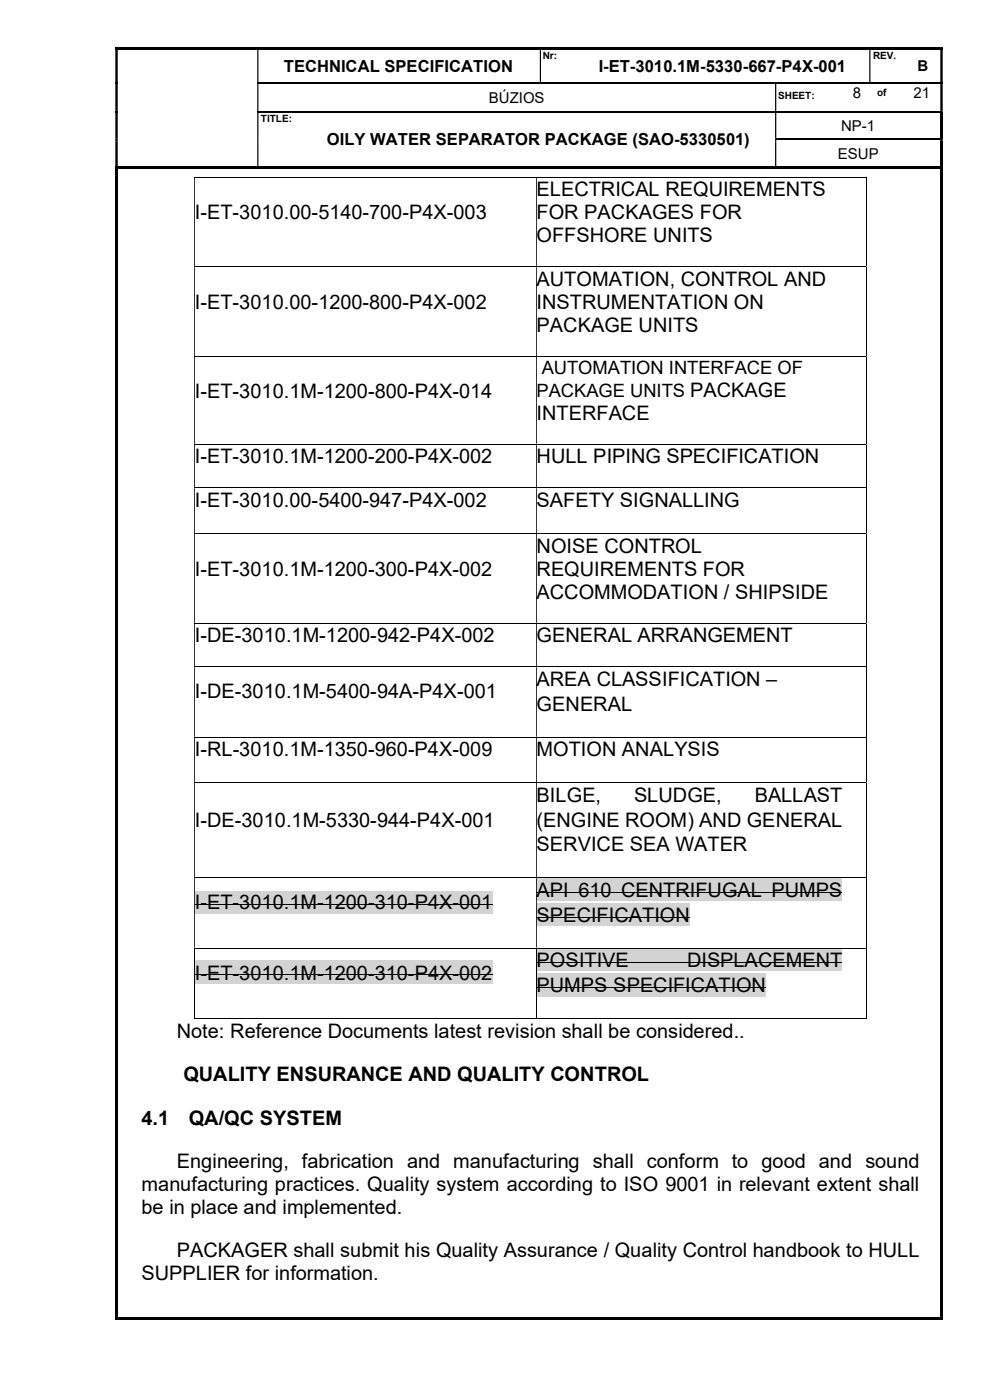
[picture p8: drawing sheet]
<svg xmlns="http://www.w3.org/2000/svg" width="210mm" height="297mm" viewBox="0 0 210 297" stroke-linecap="round" stroke-linejoin="round" font-family="sans-serif">
<defs><g id="words">
<g font-size="4.2">
<text x="113.8" y="41.7">ELECTRICAL REQUIREMENTS</text>
<text x="41.4" y="46.5">I-ET-3010.00-5140-700-P4X-003</text>
<text x="113.8" y="46.5">FOR PACKAGES FOR</text>
<text x="113.8" y="51.4">OFFSHORE UNITS</text>
<text x="41.4" y="65.6">I-ET-3010.00-1200-800-P4X-002</text>
<text x="113.8" y="60.7">AUTOMATION, CONTROL AND</text>
<text x="113.8" y="65.6">INSTRUMENTATION ON</text>
<text x="113.8" y="70.4">PACKAGE UNITS</text>
<text x="41.4" y="84.4">I-ET-3010.1M-1200-800-P4X-014</text>
<text x="113.8" y="89">INTERFACE</text>
<text x="41.4" y="98.3">I-ET-3010.1M-1200-200-P4X-002</text>
<text x="113.8" y="98.3">HULL PIPING SPECIFICATION</text>
<text x="41.4" y="107.6">I-ET-3010.00-5400-947-P4X-002</text>
<text x="113.8" y="107.6">SAFETY SIGNALLING</text>
<text x="113.8" y="117.3">NOISE CONTROL</text>
<text x="41.4" y="122.1">I-ET-3010.1M-1200-300-P4X-002</text>
<text x="113.8" y="122.1">REQUIREMENTS FOR</text>
<text x="113.8" y="127">ACCOMMODATION / SHIPSIDE</text>
<text x="41.4" y="136.3">I-DE-3010.1M-1200-942-P4X-002</text>
<text x="113.8" y="136.3">GENERAL ARRANGEMENT</text>
<text x="41.4" y="148.2">I-DE-3010.1M-5400-94A-P4X-001</text>
<text x="113.8" y="145.5">AREA CLASSIFICATION –</text>
<text x="113.8" y="150.8">GENERAL</text>
<text x="41.4" y="160.4">I-RL-3010.1M-1350-960-P4X-009</text>
<text x="113.8" y="160.4">MOTION ANALYSIS</text>
<text x="113.8" y="170.1">BILGE,</text>
<text x="134.5" y="170.1">SLUDGE,</text>
<text x="160.1" y="170.1">BALLAST</text>
<text x="41.4" y="175.4">I-DE-3010.1M-5330-944-P4X-001</text>
<text x="113.8" y="175.4">(ENGINE ROOM) AND GENERAL</text>
<text x="113.8" y="180.6">SERVICE SEA WATER</text>
<text x="113.8" y="190.3">API 610 CENTRIFUGAL PUMPS</text>
<text x="41.4" y="192.9">I-ET-3010.1M-1200-310-P4X-001</text>
<text x="113.8" y="195.5">SPECIFICATION</text>
<text x="41.4" y="207.8">I-ET-3010.1M-1200-310-P4X-002</text>
<text x="113.8" y="205.2">POSITIVE</text>
<text x="145.7" y="205.2">DISPLACEMENT</text>
<text x="113.8" y="210.4">PUMPS SPECIFICATION</text>
<text x="37.5" y="220.1">Note: Reference Documents latest revision shall be considered..</text>
<text x="38.9" y="229.2">QUALITY ENSURANCE AND QUALITY CONTROL</text>
<text x="30" y="238.7">4.1</text>
<text x="40" y="238.7">QA/QC SYSTEM</text>
<text x="37.5" y="247.8">Engineering, fabrication and manufacturing shall conform to good and sound</text>
<text x="30" y="252.7">manufacturing practices. Quality system according to ISO 9001 in relevant extent shall</text>
<text x="30" y="257.6">be in place and implemented.</text>
<text x="37.5" y="266.7">PACKAGER shall submit his Quality Assurance / Quality Control handbook to HULL</text>
<text x="30" y="271.5">SUPPLIER for information.</text>
</g>
<g font-size="3.9">
<text x="114.9" y="79.4">AUTOMATION INTERFACE OF</text>
<text x="113.8" y="84.2">PACKAGE UNITS PACKAGE</text>
</g>
<g font-size="3.5">
<text x="60.2" y="15.3">TECHNICAL SPECIFICATION</text>
<text x="127" y="15.3">I-ET-3010.1M-5330-667-P4X-001</text>
<text x="69.3" y="30.9">OILY WATER SEPARATOR PACKAGE (SAO-5330501)</text>
</g>
<g font-size="3.2">
<text x="194.6" y="15.2">B</text>
<text x="103.7" y="21.8">BÚZIOS</text>
<text x="180.9" y="20.7">8</text>
<text x="193.8" y="20.7">21</text>
<text x="178.4" y="27.7">NP-1</text>
<text x="177.8" y="33.8">ESUP</text>
</g>
<g font-size="2.1">
<text x="115.1" y="12.5">Nr:</text>
<text x="185.2" y="12.5">REV.</text>
<text x="165.1" y="21">SHEET:</text>
<text x="186.1" y="20.4">of</text>
<text x="55.3" y="25.8">TITLE:</text>
</g>
</g></defs>
<g fill="#000">
<path d="M24.5 10h.5v.5h-.5z" fill-rule="evenodd"/>
<path d="M24.5 10.5h.5v7h-.5zM54.6 10.5h.2v7h-.2zM114.5 10.5h.3v7h-.3zM184.4 10.5h.3v7h-.3zM199.5 10.5h.5v7h-.5z" fill-rule="evenodd"/>
<path d="M24.5 17.8h.5v5.7h-.5zM54.6 17.8h.2v5.7h-.2zM164.4 17.8h.3v5.7h-.3zM199.5 17.8h.5v5.7h-.5z" fill-rule="evenodd"/>
<path d="M54.6 10h59.9v.5h-59.9z" fill-rule="evenodd"/>
<path d="M114.5 10h69.9v.5h-69.9z" fill-rule="evenodd"/>
<path d="M184.4 10h15.1v.5h-15.1z" fill-rule="evenodd"/>
<path d="M199.5 10h.5v.5h-.5z" fill-rule="evenodd"/>
<path d="M24.5 29.4h.5v.6h-.5zM54.6 29.4h.2v.6h-.2zM164.4 29.4h.3v.6h-.3z" fill-rule="evenodd"/>
<path d="M24.5 35.9h.5v244.1h-.5z" fill-rule="evenodd"/>
<path d="M25 35.3h139.9v.6h-139.9z" fill-rule="evenodd"/>
<path d="M183.7 37.5h.2v.2h-.2zM41.2 37.7h.2v18.8h-.2zM113.7 37.7h.2v18.8h-.2z" fill-rule="evenodd"/>
<path d="M199.5 23.5h.5v.3h-.5zM24.5 23.8h.5v5.6h-.5zM54.6 23.8h.2v5.6h-.2zM164.4 23.8h.3v5.6h-.3z" fill-rule="evenodd"/>
<path d="M199.5 29.4h.5v.6h-.5zM24.5 30h.5v5.3h-.5zM54.6 30h.2v5.3h-.2zM164.4 30h.3v5.3h-.3z" fill-rule="evenodd"/>
<path d="M199.5 35.9h.5v244.1h-.5z" fill-rule="evenodd"/>
<path d="M183.7 56.5h.2v.2h-.2zM41.2 56.7h.2v18.9h-.2zM113.7 56.7h.2v18.9h-.2z" fill-rule="evenodd"/>
<path d="M183.7 75.6h.2v.1h-.2zM41.2 75.7h.2v18.4h-.2zM113.7 75.7h.2v18.4h-.2z" fill-rule="evenodd"/>
<path d="M183.7 94.1h.2v.2h-.2zM41.2 94.3h.2v9.1h-.2zM113.7 94.3h.2v9.1h-.2z" fill-rule="evenodd"/>
<path d="M183.7 103.4h.2v.2h-.2zM41.2 103.6h.2v9.5h-.2zM113.7 103.6h.2v9.5h-.2z" fill-rule="evenodd"/>
<path d="M183.7 113.1h.2v.1h-.2zM41.2 113.2h.2v18.9h-.2zM113.7 113.2h.2v18.9h-.2z" fill-rule="evenodd"/>
<path d="M183.7 132.1h.2v.2h-.2zM41.2 132.3h.2v9.1h-.2zM113.7 132.3h.2v9.1h-.2z" fill-rule="evenodd"/>
<path d="M183.7 141.4h.2v.2h-.2zM41.2 141.6h.2v14.7h-.2zM113.7 141.6h.2v14.7h-.2z" fill-rule="evenodd"/>
<path d="M183.7 156.3h.2v.2h-.2zM41.2 156.5h.2v9.4h-.2zM113.7 156.5h.2v9.4h-.2z" fill-rule="evenodd"/>
<path d="M183.7 165.9h.2v.2h-.2zM41.2 166.1h.2v20h-.2zM113.7 166.1h.2v20h-.2z" fill-rule="evenodd"/>
<path d="M24.5 279.5h175v.5h-175z" fill-rule="evenodd"/>
</g>
<path d="M24.5 17.5h.5v.3h-.5zM25 10h29.6v.5h-29.6zM54.6 10.5h.2zM114.5 10.5h.3zM184.4 10.5h.3zM24.5 23.5h.5v.3h-.5zM24.5 35.3h.5v.6h-.5zM164.9 35.3h34.6v.6h-34.6zM199.5 23.8h.5v5.6h-.5zM199.5 30h.5v5.3h-.5zM199.5 35.3h.5v.6h-.5zM199.5 279.5h.5v.5h-.5z" fill="#000"/>
<path d="M54.6 17.7h145.4M54.6 23.7h144.9M164.7 29.5h34.8" fill="none" stroke="#000" stroke-width=".25"/>
<g fill="none" stroke="#000" stroke-width=".21">
<path d="M41.2 37.6h142.5M183.8 37.7v18.8M41.2 56.6h142.5M183.8 56.7v18.9M41.2 75.6h142.5M183.8 75.7v18.4M41.2 94.2h142.5M183.8 94.3v9.1M41.2 103.5h142.5M41.2 113.2h142.5M183.8 103.6v9.5M183.8 113.2v18.9"/>
<path d="M41.2 132.2h142.5M183.8 132.3v9.1M41.2 141.5h142.5M41.2 156.4h142.5M183.8 141.6v14.7M183.8 156.5v9.4M41.2 166h142.5M183.8 166.1v20"/>
</g>
<path d="M41.4 188.9h63v4.9h-63z" fill="#d3d3d3"/>
<path d="M41.4 191.9h63" fill="none" stroke="#000" stroke-width=".21"/>
<path d="M113.8 186.3h64.8v4.9h-64.8z" fill="#d3d3d3"/>
<path d="M113.8 189.3h64.8" fill="none" stroke="#000" stroke-width=".21"/>
<path d="M113.8 191.6h32.5v4.8h-32.5z" fill="#d3d3d3"/>
<path d="M41.2 186.2h142.5M113.8 194.5h32.5M183.8 186.3v14.7" fill="none" stroke="#000" stroke-width=".21"/>
<path d="M183.7 186.1h.2v.2h-.2zM41.2 186.3h.2v14.7h-.2zM113.7 186.3h.2v14.7h-.2z" fill-rule="evenodd" fill="#000"/>
<path d="M41.4 203.8h63v4.9h-63z" fill="#d3d3d3"/>
<path d="M41.4 206.8h63" fill="none" stroke="#000" stroke-width=".21"/>
<path d="M113.8 201.2h64.8v4.9h-64.8z" fill="#d3d3d3"/>
<path d="M113.8 204.2h64.8" fill="none" stroke="#000" stroke-width=".21"/>
<path d="M113.8 206.5h48.7v4.9h-48.7z" fill="#d3d3d3"/>
<path d="M41.2 201.1h142.5M41.2 216.1h72.5M41.3 201.2v15M113.8 201.2v15M113.8 209.4h48.7M113.9 216.1h69.8M183.8 201.2v15" fill="none" stroke="#000" stroke-width=".21"/>
<path d="M183.7 201h.2v.2h-.2zM183.7 216h.2v.2h-.2z" fill="#000"/>
<use href="#words"/>
</svg>
